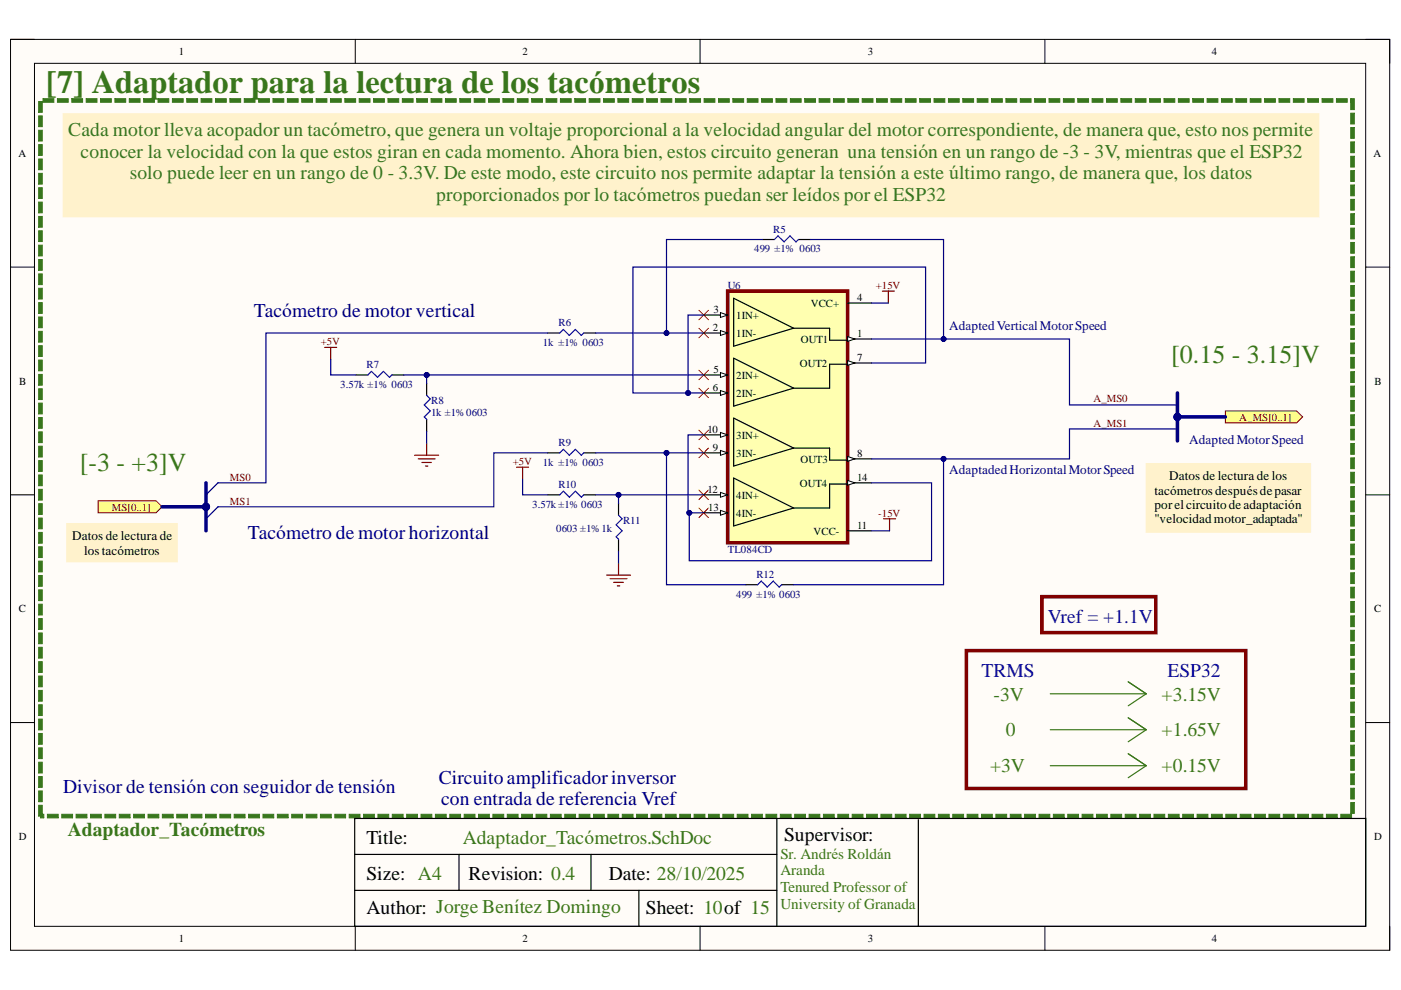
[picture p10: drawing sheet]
<svg xmlns="http://www.w3.org/2000/svg" width="297mm" height="210mm" viewBox="0 0 297 210" stroke-linecap="round" stroke-linejoin="round" font-family="sans-serif">
<defs><g id="words">
<text font-size="6.9" fill="#38761d" x="9.8" y="19.6">[7] Adaptador para la lectura de los tacómetros</text>
<g font-size="5.5" fill="#38761d">
<text x="248.3" y="77">[0.15 - 3.15]V</text>
<text x="16.9" y="99.9">[-3 - +3]V</text>
</g>
<g font-size="4.1" fill="#38761d">
<text x="14.5" y="28.8">Cada motor lleva acopador un tacómetro, que genera un voltaje proporcional a la velocidad angular del motor correspondiente, de manera que, esto nos permite</text>
<text x="17.1" y="33.4">conocer la velocidad con la que estos giran en cada momento. Ahora bien, estos circuito generan una tensión en un rango de -3 - 3V, mientras que el ESP32</text>
<text x="27.5" y="38">solo puede leer en un rango de 0 - 3.3V. De este modo, este circuito nos permite adaptar la tensión a este último rango, de manera que, los datos</text>
<text x="92.5" y="42.5">proporcionados por lo tacómetros puedan ser leídos por el ESP32</text>
<text x="210.7" y="148.5">-3V</text>
<text x="246.3" y="148.5">+3.15V</text>
<text x="213.3" y="156.1">0</text>
<text x="246.3" y="156.1">+1.65V</text>
<text x="209.9" y="163.8">+3V</text>
<text x="246.3" y="163.8">+0.15V</text>
<text x="14.4" y="177.2">Adaptador_Tacómetros</text>
<text x="98.1" y="179">Adaptador_Tacómetros.SchDoc</text>
</g>
<g font-size="4.1" fill="#000080">
<text x="53.8" y="67.2">Tacómetro de motor vertical</text>
<text x="52.6" y="114.2">Tacómetro de motor horizontal</text>
<text x="93" y="166.3">Circuito amplificadorinversor</text>
<text x="13.4" y="168.1">Divisor de tensión con seguidor de tensión</text>
<text x="93.5" y="170.6">con entrada de referencia Vref</text>
</g>
<g font-size="4.1" fill="#00f">
<text x="222.2" y="132">Vref = +1.1V</text>
<text x="208.1" y="143.5">TRMS</text>
<text x="247.6" y="143.5">ESP32</text>
</g>
<g font-size="4.1">
<text x="77.7" y="179">Title:</text>
<text x="166.2" y="178.2">Supervisor:</text>
<text x="77.7" y="186.6">Size: A4</text>
<text x="99.4" y="186.6">Revision: 0.4</text>
<text x="129.1" y="186.6">Date: 28/10/2025</text>
<text x="77.7" y="193.8">Author: Jorge Benítez Domingo</text>
<text x="136.9" y="193.8">Sheet: 10of 15</text>
</g>
<g font-size="3.2" fill="#38761d">
<text x="165.5" y="182">Sr. Andrés Roldán</text>
<text x="165.5" y="185.6">Aranda</text>
<text x="165.5" y="189.1">Tenured Professor of</text>
<text x="165.5" y="192.7">University of Granada</text>
</g>
<g font-size="2.8" fill="#000080">
<text x="201.3" y="70">AdaptedVerticalMotorSpeed</text>
<text x="252.1" y="94.1">AdaptedMotorSpeed</text>
<text x="201.3" y="100.6">AdaptadedHorizontalMotorSpeed</text>
</g>
<g font-size="2.8">
<text x="247.9" y="101.8">Datos de lectura de los</text>
<text x="244.8" y="104.9">tacómetrosdespuésdepasar</text>
<text x="244.8" y="107.9">porelcircuitodeadaptación</text>
<text x="244.8" y="111">&quot;velocidadmotor_adaptada&quot;</text>
<text x="15.3" y="114.5">Datos de lectura de</text>
<text x="17.9" y="117.6">lostacómetros</text>
</g>
<g font-size="2.3">
<text x="37.9" y="11.7">1</text>
<text x="110.8" y="11.7">2</text>
<text x="184" y="11.7">3</text>
<text x="257" y="11.7">4</text>
<text x="3.9" y="33.3">A</text>
<text x="291.2" y="33.3">A</text>
<text x="171.9" y="65">VCC+</text>
<text x="181.7" y="63.8">4</text>
<text x="151.2" y="70.1">2</text>
<text x="151.2" y="66.3">3</text>
<text x="156.1" y="67.6">1IN+</text>
<text x="156.1" y="71.4">1IN-</text>
<text x="181.7" y="71.4">1</text>
<text x="169.6" y="77.7">OUT2</text>
<text x="169.8" y="72.7">OUT1</text>
<text x="181.7" y="76.5">7</text>
<text x="4.1" y="81.5">B</text>
<text x="151.2" y="82.8">6</text>
<text x="151.2" y="79">5</text>
<text x="156.1" y="80.3">2IN+</text>
<text x="291.4" y="81.5">B</text>
<text x="156.1" y="84.1">2IN-</text>
<text x="150" y="91.8">10</text>
<text x="151.2" y="95.6">9</text>
<text x="156.1" y="93">3IN+</text>
<text x="156.1" y="96.8">3IN-</text>
<text x="169.7" y="98.1">OUT3</text>
<text x="181.7" y="96.8">8</text>
<text x="181.7" y="101.9">14</text>
<text x="150" y="104.5">12</text>
<text x="156.1" y="105.7">4IN+</text>
<text x="169.6" y="103.2">OUT4</text>
<text x="150.1" y="108.3">13</text>
<text x="156.1" y="109.5">4IN-</text>
<text x="172.5" y="113.3">VCC-</text>
<text x="181.7" y="112.1">11</text>
<text x="4" y="129.8">C</text>
<text x="291.3" y="129.8">C</text>
<text x="4" y="178.1">D</text>
<text x="291.3" y="178.1">D</text>
<text x="37.9" y="199.7">1</text>
<text x="110.8" y="199.7">2</text>
<text x="184" y="199.7">3</text>
<text x="257" y="199.7">4</text>
</g>
<g font-size="2.3" fill="#000080">
<text x="159.9" y="53.4">499 ±1% 0603</text>
<text x="163.9" y="49.3">R5</text>
<text x="154.3" y="61.2">U6</text>
<text x="118.4" y="69.1">R6</text>
<text x="77.7" y="78">R7</text>
<text x="115.1" y="73.4">1k ±1% 0603</text>
<text x="72.1" y="82.3">3.57k ±1% 0603</text>
<text x="91.4" y="85.6">R8</text>
<text x="91.4" y="88.1">1k ±1%0603</text>
<text x="118.4" y="94.6">R9</text>
<text x="115.1" y="98.9">1k ±1% 0603</text>
<text x="112.8" y="107.8">3.57k ±1% 0603</text>
<text x="118.4" y="103.4">R10</text>
<text x="117.9" y="112.8">0603 ±1%1k</text>
<text x="132.1" y="111.1">R11</text>
<text x="154.3" y="117.1">TL084CD</text>
<text x="160.4" y="122.5">R12</text>
<text x="156.1" y="126.8">499 ±1% 0603</text>
</g>
<g font-size="2.3" fill="#800000">
<text x="185.7" y="61.2">+15V</text>
<text x="68" y="73.2">+5V</text>
<text x="231.8" y="85.3">A_MS0</text>
<text x="262.7" y="89.2">A_MS[0..1]</text>
<text x="231.8" y="90.5">A_MS1</text>
<text x="48.8" y="101.9">MS0</text>
<text x="108.8" y="98.6">+5V</text>
<text x="48.8" y="107">MS1</text>
<text x="23.7" y="108.3">MS[0..1]</text>
<text x="186.2" y="109.5">-15V</text>
</g>
</g></defs>
<path d="M2.2 8.4h292.4v193.1h-292.4z" fill-rule="evenodd" fill="#fffcf8"/>
<path d="M2.2 8.4h292.4v193.1h-292.4z" fill="none" stroke="#000" stroke-width=".21"/>
<path d="M7.3 13.4h282.3v183h-282.3z" fill-rule="evenodd" fill="#fffcf8"/>
<g fill="none" stroke="#000" stroke-width=".21">
<path d="M2.2 8.3h5.1M7.3 13.4h282.3v183h-282.3zM75.3 8.3v5.1M148.4 8.3v5.1M221.5 8.4v5M289.6 8.4h5v5M2.2 56.6h5.1M289.6 56.6h5M2.2 104.9h5.1M289.6 104.9h5M2.2 153.2h5.1M289.6 153.2h5"/>
<path d="M75.3 196.4v5.1M148.4 196.4v5.1M221.5 196.4v5.1M294.6 196.4v5.1"/>
</g>
<path d="M8.2 170.7h.8v2.3h-.8zM8.2 167.7h.8v2.3h-.8zM8.2 164.7h.8v2.2h-.8zM8.2 161.6h.8v2.3h-.8zM8.2 158.6h.8v2.2h-.8zM8.2 155.5h.8v2.3h-.8zM8.2 152.5h.8v2.3h-.8zM8.2 149.4h.8v2.3h-.8zM8.2 146.4h.8v2.3h-.8zM8.2 143.3h.8v2.3h-.8zM8.2 140.3h.8v2.3h-.8zM8.2 137.2h.8v2.3h-.8zM8.2 134.2h.8v2.3h-.8zM8.2 131.2h.8v2.2h-.8zM8.2 128.1h.8v2.3h-.8zM8.2 125.1h.8v2.2h-.8zM8.2 122h.8v2.3h-.8zM8.2 119h.8v2.3h-.8zM8.2 115.9h.8v2.3h-.8zM8.2 112.9h.8v2.3h-.8zM8.2 109.8h.8v2.3h-.8zM8.2 106.8h.8v2.3h-.8zM8.2 103.7h.8v2.3h-.8zM8.2 100.7h.8v2.3h-.8zM8.2 97.7h.8v2.2h-.8zM8.2 94.6h.8v2.3h-.8zM8.2 91.6h.8v2.3h-.8zM8.2 88.5h.8v2.3h-.8zM8.2 85.5h.8v2.3h-.8zM8.2 82.4h.8v2.3h-.8zM8.2 79.4h.8v2.3h-.8zM8.2 76.3h.8v2.3h-.8zM8.2 73.3h.8v2.3h-.8zM8.2 70.3h.8v2.2h-.8zM8.2 67.2h.8v2.3h-.8zM8.2 64.2h.8v2.2h-.8zM8.2 61.1h.8v2.3h-.8zM8.2 58.1h.8v2.3h-.8zM8.2 55h.8v2.3h-.8zM8.2 52h.8v2.3h-.8zM8.2 48.9h.8v2.3h-.8zM8.2 45.9h.8v2.3h-.8zM8.2 42.8h.8v2.3h-.8zM8.2 39.8h.8v2.3h-.8zM8.2 36.8h.8v2.2h-.8zM8.2 33.7h.8v2.3h-.8zM8.2 30.7h.8v2.2h-.8zM8.2 27.6h.8v2.3h-.8zM8.2 24.6h.8v2.3h-.8zM8.2 21.5h.8v2.3h-.8zM9.1 20.9h2.3v.8h-2.3zM12.2 20.9h2.3v.8h-2.3zM15.2 20.9h2.3v.8h-2.3zM18.3 20.9h2.3v.8h-2.3zM21.3 20.9h2.3v.8h-2.3zM24.4 20.9h2.3v.8h-2.3zM27.4 20.9h2.3v.8h-2.3zM30.5 20.9h2.2v.8h-2.2zM33.5 20.9h2.3v.8h-2.3zM36.6 20.9h2.2v.8h-2.2zM39.6 20.9h2.3v.8h-2.3zM42.6 20.9h2.3v.8h-2.3zM45.7 20.9h2.3v.8h-2.3zM48.7 20.9h2.3v.8h-2.3zM51.8 20.9h2.3v.8h-2.3zM54.8 20.9h2.3v.8h-2.3zM57.9 20.9h2.3v.8h-2.3zM60.9 20.9h2.3v.8h-2.3zM64 20.9h2.3v.8h-2.3zM67 20.9h2.3v.8h-2.3zM70.1 20.9h2.3v.8h-2.3zM73.1 20.9h2.3v.8h-2.3zM76.2 20.9h2.2v.8h-2.2zM79.2 20.9h2.3v.8h-2.3zM82.3 20.9h2.2v.8h-2.2zM85.3 20.9h2.3v.8h-2.3zM88.4 20.9h2.2v.8h-2.2zM91.4 20.9h2.3v.8h-2.3zM94.4 20.9h2.3v.8h-2.3zM97.5 20.9h2.3v.8h-2.3zM100.5 20.9h2.3v.8h-2.3zM103.6 20.9h2.3v.8h-2.3zM106.6 20.9h2.3v.8h-2.3zM109.7 20.9h2.3v.8h-2.3zM112.7 20.9h2.3v.8h-2.3zM115.8 20.9h2.3v.8h-2.3zM118.8 20.9h2.3v.8h-2.3zM121.9 20.9h2.3v.8h-2.3zM124.9 20.9h2.3v.8h-2.3zM128 20.9h2.2v.8h-2.2zM131 20.9h2.3v.8h-2.3zM134.1 20.9h2.2v.8h-2.2zM137.1 20.9h2.3v.8h-2.3zM140.1 20.9h2.3v.8h-2.3zM143.2 20.9h2.3v.8h-2.3zM146.2 20.9h2.3v.8h-2.3zM149.3 20.9h2.3v.8h-2.3zM152.3 20.9h2.3v.8h-2.3zM155.4 20.9h2.3v.8h-2.3zM158.4 20.9h2.3v.8h-2.3zM161.5 20.9h2.3v.8h-2.3zM164.5 20.9h2.3v.8h-2.3zM167.6 20.9h2.3v.8h-2.3zM170.6 20.9h2.3v.8h-2.3zM173.7 20.9h2.2v.8h-2.2zM176.7 20.9h2.3v.8h-2.3zM179.8 20.9h2.2v.8h-2.2zM182.8 20.9h2.3v.8h-2.3zM185.9 20.9h2.2v.8h-2.2zM188.9 20.9h2.3v.8h-2.3zM191.9 20.9h2.3v.8h-2.3zM195 20.9h2.3v.8h-2.3zM198 20.9h2.3v.8h-2.3zM201.1 20.9h2.3v.8h-2.3zM204.1 20.9h2.3v.8h-2.3zM207.2 20.9h2.3v.8h-2.3zM210.2 20.9h2.3v.8h-2.3zM213.3 20.9h2.3v.8h-2.3zM216.3 20.9h2.3v.8h-2.3zM219.4 20.9h2.3v.8h-2.3zM222.4 20.9h2.3v.8h-2.3zM225.5 20.9h2.2v.8h-2.2zM228.5 20.9h2.3v.8h-2.3zM231.6 20.9h2.2v.8h-2.2zM234.6 20.9h2.3v.8h-2.3zM237.6 20.9h2.3v.8h-2.3zM240.7 20.9h2.3v.8h-2.3zM243.7 20.9h2.3v.8h-2.3zM246.8 20.9h2.3v.8h-2.3zM249.8 20.9h2.3v.8h-2.3zM252.9 20.9h2.3v.8h-2.3zM255.9 20.9h2.3v.8h-2.3zM259 20.9h2.3v.8h-2.3zM262 20.9h2.3v.8h-2.3zM265.1 20.9h2.3v.8h-2.3zM268.1 20.9h2.3v.8h-2.3zM271.2 20.9h2.3v.8h-2.3zM274.2 20.9h2.3v.8h-2.3zM277.3 20.9h2.2v.8h-2.2zM280.3 20.9h2.3v.8h-2.3zM283.4 20.9h2.2v.8h-2.2zM286.4 20.9h.7v2.3h-.7v-1.9l.4 .4h-.4zM286.4 24h.7v2.3h-.7zM286.4 27h.7v2.3h-.7zM286.4 30.1h.7v2.3h-.7zM286.4 33.1h.7v2.3h-.7zM286.4 36.2h.7v2.3h-.7zM286.4 39.2h.7v2.3h-.7zM286.4 42.3h.7v2.3h-.7zM286.4 45.3h.7v2.3h-.7zM286.4 48.4h.7v2.2h-.7zM286.4 51.4h.7v2.3h-.7zM286.4 54.5h.7v2.2h-.7zM286.4 57.5h.7v2.3h-.7zM286.4 60.5h.7v2.3h-.7zM286.4 63.6h.7v2.3h-.7zM286.4 66.6h.7v2.3h-.7zM286.4 69.7h.7v2.3h-.7zM286.4 72.7h.7v2.3h-.7zM286.4 75.8h.7v2.3h-.7zM286.4 78.8h.7v2.3h-.7zM286.4 81.9h.7v2.2h-.7zM286.4 84.9h.7v2.3h-.7zM286.4 88h.7v2.2h-.7zM286.4 91h.7v2.3h-.7zM286.4 94h.7v2.3h-.7zM286.4 97.1h.7v2.3h-.7zM286.4 100.1h.7v2.3h-.7zM286.4 103.2h.7v2.3h-.7zM286.4 106.2h.7v2.3h-.7zM286.4 109.3h.7v2.3h-.7zM286.4 112.3h.7v2.3h-.7zM286.4 115.4h.7v2.2h-.7zM286.4 118.4h.7v2.3h-.7zM286.4 121.4h.7v2.3h-.7zM286.4 124.5h.7v2.3h-.7zM286.4 127.5h.7v2.3h-.7zM286.4 130.6h.7v2.3h-.7zM286.4 133.6h.7v2.3h-.7zM286.4 136.7h.7v2.3h-.7zM286.4 139.7h.7v2.3h-.7zM286.4 142.8h.7v2.2h-.7zM286.4 145.8h.7v2.3h-.7zM286.4 148.9h.7v2.2h-.7zM286.4 151.9h.7v2.3h-.7zM286.4 154.9h.7v2.3h-.7zM286.4 158h.7v2.3h-.7zM286.4 161h.7v2.3h-.7zM286.4 164.1h.7v2.3h-.7zM286.4 167.1h.7v2.3h-.7zM286.4 170.2h.7v2.3h-.7zM284.3 172.6h2.3v.8h-2.3zM281.2 172.6h2.3v.8h-2.3zM278.2 172.6h2.3v.8h-2.3zM275.1 172.6h2.3v.8h-2.3zM272.1 172.6h2.3v.8h-2.3zM269 172.6h2.3v.8h-2.3zM266 172.6h2.3v.8h-2.3zM262.9 172.6h2.3v.8h-2.3zM259.9 172.6h2.3v.8h-2.3zM256.9 172.6h2.2v.8h-2.2zM253.8 172.6h2.3v.8h-2.3zM250.8 172.6h2.2v.8h-2.2zM247.7 172.6h2.3v.8h-2.3zM244.7 172.6h2.2v.8h-2.2zM241.6 172.6h2.3v.8h-2.3zM238.6 172.6h2.3v.8h-2.3zM235.5 172.6h2.3v.8h-2.3zM232.5 172.6h2.3v.8h-2.3zM229.4 172.6h2.3v.8h-2.3zM226.4 172.6h2.3v.8h-2.3zM223.3 172.6h2.3v.8h-2.3zM220.3 172.6h2.3v.8h-2.3zM217.2 172.6h2.3v.8h-2.3zM214.2 172.6h2.3v.8h-2.3zM211.1 172.6h2.3v.8h-2.3zM208.1 172.6h2.3v.8h-2.3zM205.1 172.6h2.2v.8h-2.2zM202 172.6h2.3v.8h-2.3zM199 172.6h2.2v.8h-2.2zM195.9 172.6h2.3v.8h-2.3zM192.9 172.6h2.3v.8h-2.3zM189.8 172.6h2.3v.8h-2.3zM186.8 172.6h2.3v.8h-2.3zM183.7 172.6h2.3v.8h-2.3zM180.7 172.6h2.3v.8h-2.3zM177.6 172.6h2.3v.8h-2.3zM174.6 172.6h2.3v.8h-2.3zM171.5 172.6h2.3v.8h-2.3zM168.5 172.6h2.3v.8h-2.3zM165.4 172.6h2.3v.8h-2.3zM162.4 172.6h2.3v.8h-2.3zM159.4 172.6h2.2v.8h-2.2zM156.3 172.6h2.3v.8h-2.3zM153.3 172.6h2.2v.8h-2.2zM150.2 172.6h2.3v.8h-2.3zM147.2 172.6h2.2v.8h-2.2zM144.1 172.6h2.3v.8h-2.3zM141.1 172.6h2.3v.8h-2.3zM138 172.6h2.3v.8h-2.3zM135 172.6h2.3v.8h-2.3zM131.9 172.6h2.3v.8h-2.3zM128.9 172.6h2.3v.8h-2.3zM125.8 172.6h2.3v.8h-2.3zM122.8 172.6h2.3v.8h-2.3zM119.7 172.6h2.3v.8h-2.3zM116.7 172.6h2.3v.8h-2.3zM113.6 172.6h2.3v.8h-2.3zM110.6 172.6h2.3v.8h-2.3zM107.6 172.6h2.2v.8h-2.2zM104.5 172.6h2.3v.8h-2.3zM101.5 172.6h2.2v.8h-2.2zM98.4 172.6h2.3v.8h-2.3zM95.4 172.6h2.2v.8h-2.2zM92.3 172.6h2.3v.8h-2.3zM89.3 172.6h2.3v.8h-2.3zM86.2 172.6h2.3v.8h-2.3zM83.2 172.6h2.3v.8h-2.3zM80.1 172.6h2.3v.8h-2.3zM77.1 172.6h2.3v.8h-2.3zM74 172.6h2.3v.8h-2.3zM71 172.6h2.3v.8h-2.3zM67.9 172.6h2.3v.8h-2.3zM64.9 172.6h2.3v.8h-2.3zM61.8 172.6h2.3v.8h-2.3zM58.8 172.6h2.3v.8h-2.3zM55.8 172.6h2.2v.8h-2.2zM52.7 172.6h2.3v.8h-2.3zM49.7 172.6h2.2v.8h-2.2zM46.6 172.6h2.3v.8h-2.3zM43.6 172.6h2.3v.8h-2.3zM40.5 172.6h2.3v.8h-2.3zM37.5 172.6h2.3v.8h-2.3zM34.4 172.6h2.3v.8h-2.3zM31.4 172.6h2.3v.8h-2.3zM28.3 172.6h2.3v.8h-2.3zM25.3 172.6h2.3v.8h-2.3zM22.2 172.6h2.3v.8h-2.3zM19.2 172.6h2.3v.8h-2.3zM16.1 172.6h2.3v.8h-2.3zM13.1 172.6h2.3v.8h-2.3zM10.1 172.6h2.2v.8h-2.2zM8.6 172.6h.7v.8h-.7z" fill="#38761d" stroke="#38761d" stroke-width=".21"/>
<path d="M75.2 173.5h214.4v22.9h-214.4zM164.7 173.5v22.9M194.7 173.8v22.6M75.2 181.2h89.5M75.2 188.8h89.5M97.3 181.2v7.6M125.3 181.2v7.6M135.5 188.8v7.6" fill="none" stroke="#000" stroke-width=".25"/>
<path d="M13.7 24.4h265.7v21.3h-265.7z" fill-rule="evenodd" fill="#fff2cc"/>
<path d="M13.7 24.4h265.7v21.3h-265.7z" fill="none" stroke="#fff2cc" stroke-width=".76"/>
<g fill="none" stroke="#800000" stroke-width=".25">
<path d="M68.8 73.7h2.6M70.1 73.7v2.5M87.9 96.5h5.1M88.7 97.3h3.5M89.4 98.1h2.1M90.2 98.8h.5M90.5 94v2.5M109.5 99.1h2.6M110.8 99.1v2.5M131.1 119.4v2.5M128.6 121.9h5.1M129.4 122.7h3.5"/>
<path d="M130.1 123.5h2.1M130.9 124.2h.5"/>
</g>
<path d="M20.8 106.2h12.3l1.3 1.3-1.3 1.2h-12.3z" fill-rule="evenodd" fill="#ffff80"/>
<path d="M20.8 106.2h12.3l1.3 1.3-1.3 1.2h-12.3z" fill="none" stroke="#800000" stroke-width=".21"/>
<path d="M46.2 102.4l-2.5 2.5M46.2 107.5l-2.5 2.5" fill="none" stroke="#000080" stroke-width=".25"/>
<path d="M259.8 87.1h15.1l1.3 1.3-1.3 1.3h-15.1z" fill-rule="evenodd" fill="#ffff80"/>
<path d="M259.8 87.1h15.1l1.3 1.3-1.3 1.3h-15.1z" fill="none" stroke="#800000" stroke-width=".21"/>
<path d="M187.1 61.7h2.5M188.3 61.7v2.6M187.3 110h2.6M188.6 110v2.5" fill="none" stroke="#800000" stroke-width=".25"/>
<path d="M161.7 50.8h2.5M169.3 50.8h2.5M116.1 70.6h2.6M123.8 70.6h2.5M90.5 81.3v2.5M90.5 88.9v2.5M116.1 96h2.6M123.8 96h2.5M131.1 106.7v2.5M131.1 114.3v2.6M158.1 124h2.5M165.7 124h2.6" fill="none" stroke="#000" stroke-width=".25"/>
<path d="M164.2 50.8l.8-.8 1.2 1.3 1.3-1.3 1.3 1.3 .5-.5M118.7 70.6l.7-.8 1.3 1.3 1.3-1.3 1.3 1.3 .5-.5M90.5 83.8l.7 .8-1.3 1.3 1.3 1.2-1.3 1.3 .6 .5M118.7 96l.7-.7 1.3 1.2 1.3-1.2 1.3 1.2 .5-.5M131.1 109.2l.8 .8-1.3 1.3 1.3 1.2-1.3 1.3 .5 .5M160.6 124l.8-.8 1.3 1.3 1.2-1.3 1.3 1.3 .5-.5" fill="none" stroke="#00f" stroke-width=".25"/>
<path d="M243.3 98.6h34.3v13.9h-34.3z" fill-rule="evenodd" fill="#fff2cc"/>
<path d="M243.3 98.6h34.3v13.9h-34.3z" fill="none" stroke="#fff2cc" stroke-width=".76"/>
<path d="M14.4 111.3h22.9v7.6h-22.9z" fill-rule="evenodd" fill="#fff2cc"/>
<path d="M14.4 111.3h22.9v7.6h-22.9z" fill="none" stroke="#fff2cc" stroke-width=".76"/>
<g fill="none" stroke="#f00" stroke-width=".21">
<path d="M148.2 65.8l2 2M148.2 69.6l2 2M148.2 78.5l2 2M150.2 65.8l-2 2M150.2 69.6l-2 2M150.2 78.5l-2 2M148.2 82.3l2 2M148.2 91.2l2 2M148.2 95l2 2M150.2 82.3l-2 2M150.2 91.2l-2 2M150.2 95l-2 2"/>
<path d="M148.2 103.9l2 2M148.2 107.7l2 2M150.2 103.9l-2 2M150.2 107.7l-2 2"/>
</g>
<path d="M75.5 79.5h2.5M83.1 79.5h2.5M116.1 104.9h2.6M123.8 104.9h2.5" fill="none" stroke="#000" stroke-width=".25"/>
<path d="M78 79.5l.8-.8 1.2 1.3 1.3-1.3 1.3 1.3 .5-.5M118.7 104.9l.7-.8 1.3 1.3 1.3-1.3 1.3 1.3 .5-.5" fill="none" stroke="#00f" stroke-width=".25"/>
<path d="M154.3 61.7h25.4v53.4h-25.4z" fill-rule="evenodd" fill="#ffffb0"/>
<path d="M154.3 61.7h25.4v53.4h-25.4z" fill="none" stroke="#800000" stroke-width=".76"/>
<path d="M149.2 66.8h5.1" fill="none" stroke="#000" stroke-width=".25"/>
<path d="M152.8 66.3l1.5 .5-1.5 .5z" fill="#f8fcff"/>
<path d="M152.8 66.3l1.5 .5-1.5 .5z" fill="none" stroke="#000" stroke-width=".21"/>
<path d="M149.2 70.6h5.1" fill="none" stroke="#000" stroke-width=".25"/>
<path d="M152.8 70.1l1.5 .5-1.5 .5z" fill="#f8fcff"/>
<path d="M152.8 70.1l1.5 .5-1.5 .5z" fill="none" stroke="#000" stroke-width=".21"/>
<path d="M149.2 79.5h5.1" fill="none" stroke="#000" stroke-width=".25"/>
<path d="M152.8 79l1.5 .5-1.5 .5z" fill="#f8fcff"/>
<path d="M152.8 79l1.5 .5-1.5 .5z" fill="none" stroke="#000" stroke-width=".21"/>
<path d="M149.2 83.3h5.1" fill="none" stroke="#000" stroke-width=".25"/>
<path d="M152.8 82.8l1.5 .5-1.5 .5z" fill="#f8fcff"/>
<path d="M152.8 82.8l1.5 .5-1.5 .5z" fill="none" stroke="#000" stroke-width=".21"/>
<path d="M149.2 92.2h5.1" fill="none" stroke="#000" stroke-width=".25"/>
<path d="M152.8 91.7l1.5 .5-1.5 .5z" fill="#f8fcff"/>
<path d="M152.8 91.7l1.5 .5-1.5 .5z" fill="none" stroke="#000" stroke-width=".21"/>
<path d="M149.2 96h5.1" fill="none" stroke="#000" stroke-width=".25"/>
<path d="M152.8 95.5l1.5 .5-1.5 .5z" fill="#f8fcff"/>
<path d="M152.8 95.5l1.5 .5-1.5 .5z" fill="none" stroke="#000" stroke-width=".21"/>
<path d="M149.2 104.9h5.1" fill="none" stroke="#000" stroke-width=".25"/>
<path d="M152.8 104.4l1.5 .5-1.5 .5z" fill="#f8fcff"/>
<path d="M152.8 104.4l1.5 .5-1.5 .5z" fill="none" stroke="#000" stroke-width=".21"/>
<path d="M149.2 108.7h5.1" fill="none" stroke="#000" stroke-width=".25"/>
<path d="M152.8 108.2l1.5 .5-1.5 .5z" fill="#f8fcff"/>
<path d="M152.8 108.2l1.5 .5-1.5 .5z" fill="none" stroke="#000" stroke-width=".21"/>
<path d="M179.7 64.3h5.1M179.7 71.9h5.1M179.7 112.5h5.1" fill="none" stroke="#000" stroke-width=".25"/>
<path d="M179.7 71.4l1.5 .5-1.5 .5z" fill="#f8fcff"/>
<path d="M179.7 71.4l1.5 .5-1.5 .5z" fill="none" stroke="#000" stroke-width=".21"/>
<path d="M179.7 77h5.1" fill="none" stroke="#000" stroke-width=".25"/>
<path d="M179.7 76.5l1.5 .5-1.5 .5z" fill="#f8fcff"/>
<path d="M179.7 76.5l1.5 .5-1.5 .5z" fill="none" stroke="#000" stroke-width=".21"/>
<path d="M179.7 97.3h5.1" fill="none" stroke="#000" stroke-width=".25"/>
<path d="M179.7 96.8l1.5 .5-1.5 .5z" fill="#f8fcff"/>
<path d="M179.7 96.8l1.5 .5-1.5 .5z" fill="none" stroke="#000" stroke-width=".21"/>
<path d="M179.7 102.4h5.1" fill="none" stroke="#000" stroke-width=".25"/>
<path d="M179.7 101.9l1.5 .5-1.5 .5z" fill="#f8fcff"/>
<path d="M179.7 101.9l1.5 .5-1.5 .5z" fill="none" stroke="#000" stroke-width=".21"/>
<path d="M155.6 63.2l12.7 6.4-12.7 3.8zM155.6 75.9l12.7 6.4-12.7 3.8zM168.3 69.6h7.6v2.5h3.8M179.7 77.2h-3.8v5.1h-7.6M155.6 88.6l12.7 6.4-12.7 3.8zM168.3 95h7.6v2.6h3.8M155.6 101.4l12.7 6.3-12.7 3.8zM179.7 102.6h-3.8v5.1h-7.6" fill="none" stroke="#000" stroke-width=".25"/>
<path d="M222.7 147.1h20.3M222.7 154.7h20.3M239.2 144.6l3.8 2.5M239.2 152.2l3.8 2.5M239.2 159.8l3.8 2.5M243 147.1l-3.8 2.5M243 154.7l-3.8 2.6M222.7 162.3h20.3M243 162.3l-3.8 2.6" fill="none" stroke="#38761d" stroke-width=".25"/>
<path d="M204.9 138h59.2v29.2h-59.2zM220.9 126.5h24.2v7.6h-24.2z" fill="none" stroke="#800000" stroke-width=".76"/>
<path d="M161.7 50.8h-20.4v19.8M184.8 64.3h3.5" fill="none" stroke="#000080" stroke-width=".25"/>
<circle cx="141.3" cy="70.6" r=".51" fill="#000080"/>
<circle cx="141.3" cy="70.6" r=".51" fill="none" stroke="#000080" stroke-width=".21"/>
<path d="M90.5 79.5v1.8M90.5 91.4v2.6" fill="none" stroke="#000080" stroke-width=".25"/>
<circle cx="90.5" cy="79.5" r=".51" fill="#000080"/>
<circle cx="90.5" cy="79.5" r=".51" fill="none" stroke="#000080" stroke-width=".21"/>
<path d="M141.3 96v28h16.8" fill="none" stroke="#000080" stroke-width=".25"/>
<circle cx="141.3" cy="96" r=".51" fill="#000080"/>
<circle cx="141.3" cy="96" r=".51" fill="none" stroke="#000080" stroke-width=".21"/>
<path d="M184.8 97.3h15.3v26.7h-31.8" fill="none" stroke="#000080" stroke-width=".25"/>
<circle cx="200.1" cy="97.3" r=".51" fill="#000080"/>
<circle cx="200.1" cy="97.3" r=".51" fill="none" stroke="#000080" stroke-width=".21"/>
<path d="M131.1 104.9v1.8M131.1 116.9v2.5" fill="none" stroke="#000080" stroke-width=".25"/>
<circle cx="131.1" cy="104.9" r=".51" fill="#000080"/>
<circle cx="131.1" cy="104.9" r=".51" fill="none" stroke="#000080" stroke-width=".21"/>
<path d="M184.8 77h11.4v-20.4h-62v26.7h11.7M110.8 101.6v3.3h5.3" fill="none" stroke="#000080" stroke-width=".25"/>
<circle cx="145.9" cy="83.3" r=".51" fill="#000080"/>
<circle cx="145.9" cy="83.3" r=".51" fill="none" stroke="#000080" stroke-width=".21"/>
<path d="M116.1 70.6h-59.7v31.8h-10.2M116.1 96h-11.4v11.5h-58.5M249.6 90.9h-22.8v6.4h-26.7" fill="none" stroke="#000080" stroke-width=".25"/>
<circle cx="200.1" cy="97.3" r=".51" fill="#000080"/>
<circle cx="200.1" cy="97.3" r=".51" fill="none" stroke="#000080" stroke-width=".21"/>
<path d="M184.8 102.4h12.7v16.5h-51.4v-10.2" fill="none" stroke="#000080" stroke-width=".25"/>
<circle cx="146.1" cy="108.7" r=".51" fill="#000080"/>
<circle cx="146.1" cy="108.7" r=".51" fill="none" stroke="#000080" stroke-width=".21"/>
<path d="M149.2 66.8h-3.3v16.5h3.3" fill="none" stroke="#000080" stroke-width=".25"/>
<circle cx="145.9" cy="83.3" r=".51" fill="#000080"/>
<circle cx="145.9" cy="83.3" r=".51" fill="none" stroke="#000080" stroke-width=".21"/>
<path d="M90.5 79.5h58.7M184.8 112.5h3.8" fill="none" stroke="#000080" stroke-width=".25"/>
<circle cx="90.5" cy="79.5" r=".51" fill="#000080"/>
<circle cx="90.5" cy="79.5" r=".51" fill="none" stroke="#000080" stroke-width=".21"/>
<path d="M85.6 79.5h4.9" fill="none" stroke="#000080" stroke-width=".25"/>
<circle cx="90.5" cy="79.5" r=".51" fill="#000080"/>
<circle cx="90.5" cy="79.5" r=".51" fill="none" stroke="#000080" stroke-width=".21"/>
<path d="M171.8 50.8h28.3v21.1M70.1 76.2v3.3h5.4" fill="none" stroke="#000080" stroke-width=".25"/>
<circle cx="200.1" cy="71.9" r=".51" fill="#000080"/>
<circle cx="200.1" cy="71.9" r=".51" fill="none" stroke="#000080" stroke-width=".21"/>
<path d="M126.3 104.9h22.9" fill="none" stroke="#000080" stroke-width=".25"/>
<circle cx="131.1" cy="104.9" r=".51" fill="#000080"/>
<circle cx="131.1" cy="104.9" r=".51" fill="none" stroke="#000080" stroke-width=".21"/>
<path d="M126.3 96h22.9" fill="none" stroke="#000080" stroke-width=".25"/>
<circle cx="141.3" cy="96" r=".51" fill="#000080"/>
<circle cx="141.3" cy="96" r=".51" fill="none" stroke="#000080" stroke-width=".21"/>
<path d="M126.3 70.6h22.9" fill="none" stroke="#000080" stroke-width=".25"/>
<circle cx="141.3" cy="70.6" r=".51" fill="#000080"/>
<circle cx="141.3" cy="70.6" r=".51" fill="none" stroke="#000080" stroke-width=".21"/>
<path d="M149.2 92.2h-3.3v16.5h3.3" fill="none" stroke="#000080" stroke-width=".25"/>
<circle cx="146.1" cy="108.7" r=".51" fill="#000080"/>
<circle cx="146.1" cy="108.7" r=".51" fill="none" stroke="#000080" stroke-width=".21"/>
<path d="M184.8 71.9h42v14h22.8" fill="none" stroke="#000080" stroke-width=".25"/>
<circle cx="200.1" cy="71.9" r=".51" fill="#000080"/>
<circle cx="200.1" cy="71.9" r=".51" fill="none" stroke="#000080" stroke-width=".21"/>
<path d="M34.4 107.5h9.3" fill="none" stroke="#000080" stroke-width=".76"/>
<circle cx="43.7" cy="107.5" r=".76" fill="#000080"/>
<circle cx="43.7" cy="107.5" r=".76" fill="none" stroke="#000080" stroke-width=".21"/>
<path d="M249.6 88.4h10.2" fill="none" stroke="#000080" stroke-width=".76"/>
<circle cx="249.6" cy="88.4" r=".76" fill="#000080"/>
<circle cx="249.6" cy="88.4" r=".76" fill="none" stroke="#000080" stroke-width=".21"/>
<path d="M43.7 102.4v10.1" fill="none" stroke="#000080" stroke-width=".76"/>
<circle cx="43.7" cy="107.5" r=".76" fill="#000080"/>
<circle cx="43.7" cy="107.5" r=".76" fill="none" stroke="#000080" stroke-width=".21"/>
<path d="M249.6 83.3v10.2" fill="none" stroke="#000080" stroke-width=".76"/>
<circle cx="249.6" cy="88.4" r=".76" fill="#000080"/>
<circle cx="249.6" cy="88.4" r=".76" fill="none" stroke="#000080" stroke-width=".21"/>
<use href="#words"/>
</svg>
